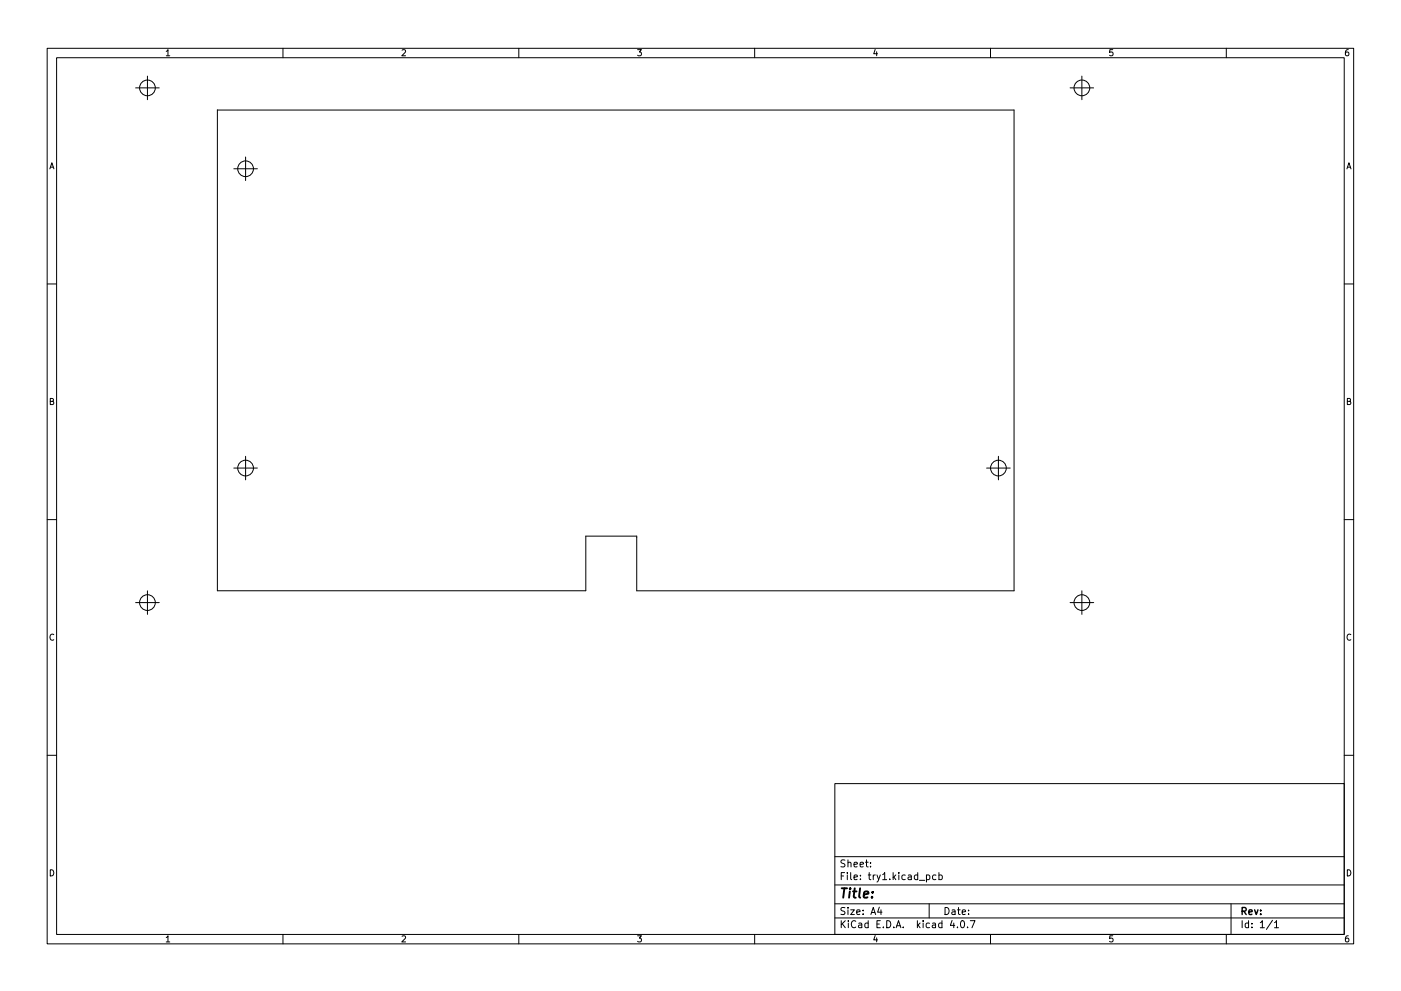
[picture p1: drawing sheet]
<svg xmlns="http://www.w3.org/2000/svg" width="297mm" height="210mm" viewBox="0 0 297 210" stroke-linecap="round" stroke-linejoin="round" font-family="sans-serif">
<g fill="none" stroke="#000" stroke-width=".21">
<path d="M10 10.2h277v190.1h-277zM12 12.2h273v186.1h-273zM28.8 18.6h5M31.3 16.1v5M35.2 10.9l.4-.4v1.3M35.2 11.8h.8M60 10.2v2M85.2 10.7l.5-.2 .3 .4-.8 .9h.8M110 10.2v2M135.2 10.5h.8l-.4 .5 .3 .2v.5l-.2 .1-.5-.1M160 10.2v2M185.6 10.5l-.4 .9h.9"/>
<path d="M185.9 11v.8M210 10.2v2M226.9 18.6h5M229.4 16.1v5M235.9 10.5h-.6l-.1 .7 .7-.1v.6l-.2 .1-.5-.1M260 10.2v2M285.9 10.5l-.4 .1-.2 .2-.1 .8 .3 .2 .4-.1v-.6l-.4-.1-.3 .3M10.6 35.8l.4-1.3 .4 1.3M10.7 35.5h.6M46.1 23.3h168.9v102h-80v-11.6h-10.8v11.6h-78.1zM49.6 35.8h5M52.1 33.3v5"/>
<path d="M285.6 35.8l.4-1.3 .4 1.3M285.7 35.5h.6M10 60.2h2M285 60.2h2M10.7 85.2l.5-.1 .1-.4-.6-.2v1.3h.5l.2-.4-.3-.2M49.6 99.3h5M52.1 96.8v5M209.2 99.3h5M211.7 96.8v5M285.7 85.2l.5-.1 .1-.4-.6-.2v1.3h.5l.2-.4-.3-.2M10 110.2h2M285 110.2h2"/>
<path d="M11.4 134.7a.58 .58 0 0 0-.8 .5 .58 .58 0 0 0 .8 .5M28.8 127.8h5M31.3 125.3v5M226.9 127.8h5M229.4 125.3v5M286.4 134.7a.58 .58 0 0 0-.8 .5 .58 .58 0 0 0 .8 .5M10 160.2h2M177 166.3h108v32h-108zM285 160.2h2M10.7 184.5a.66 .66 0 0 1 .7 .7 .66 .66 0 0 1-.7 .6zM35.2 198.9l.4-.4v1.3M35.2 199.8h.8"/>
<path d="M60 198.3v2M85.2 198.7l.5-.2 .3 .4-.8 .9h.8M110 198.3v2M135.2 198.5h.8l-.4 .5 .3 .2v.5l-.2 .1-.5-.1M160 198.3v2M177 194.8h108M177 191.8h108M177 187.8h108M177 181.8h108M178.4 195.3v1.5M178.4 185.8h.5M178.6 196l.6 .8"/>
<path d="M179.1 185.1h-.7v1.5M179.1 192.6l-.5-.1-.2 .2v.4l.6 .3 .1 .3-.2 .3h-.6M179.1 182.5l-.5-.1-.2 .2v.4l.6 .3 .1 .3-.2 .3h-.6M179.2 195.3l-.8 .9M179.6 185.1v.2M179.6 185.6v1M179.8 192.5v.2M179.8 183.1l.2-.2 .4 .1v.9M179.8 182.4v1.5M179.8 193v1M179.9 195.3v.2M179.9 195.8v1"/>
<path d="M180.4 193h.7l-.7 1h.7M180.4 185.1v1.3l.2 .2M181.1 186.1l.7-.1-.1-.3-.4-.1-.2 .2v.8h.6M181.1 183.4l.7-.1-.1-.3-.4-.1-.2 .2v.8h.6M181.4 195.5a.71 .71 0 0 0-1 .5 .71 .71 0 0 0 .7 .8l.3-.1M181.6 193.5l.8-.1-.1-.3-.4-.1-.3 .2 .1 .8h.6M182.1 195.9h.5l.1 .9M182.4 183.4l.7-.1-.1-.3-.4-.1-.2 .2v.8h.6M182.4 186.5v.1M182.4 185.7v.1M182.7 196.2l-.5 .1-.2 .2 .2 .3h.5M183 193.9v.1"/>
<path d="M183 193.1v.1M183.5 182.9h.6M183.7 182.4v1.3l.4 .2M184.1 195.9l-.5-.1-.2 .3 .1 .7h.6M184.1 195.3v1.5M184.1 185.6h.5M184.3 185.1v1.3l.3 .2M184.6 183.8v.1M184.6 183v.1M184.6 194l.5-1.5 .5 1.5M184.8 193.6h.7M185.1 185.6v1"/>
<path d="M185.6 198.5l-.4 .9h.9M185.6 185.6l-.5 .3M185.9 199v.8M185.9 196h.5M185.9 185.6l.4 1M186.4 192.5l-.3 1h.9M186.6 195.3h-.7v1.5h.7M186.6 185.6l-.5 1.4-.2 .1M186.8 193v1M187.1 185.6l.5-.5v1.5M187.1 186.6h.9M187.3 196.7v.1"/>
<path d="M188 195.3a.76 .76 0 0 1 .9 .8 .76 .76 0 0 1-.9 .7zM188.6 186.5v.1M189.4 185.1v1.5M189.5 196.7v.1M189.5 186.1l.4 .5M189.9 185.6l-.5 .6M190 196.8l.5-1.5 .5 1.5M190.1 196.4h.8M190.6 185.1v.2M190.6 185.6v1M191.5 196.7v.1M191.9 185.7l-.4-.1-.3 .3 .2 .7h.5"/>
<path d="M192.6 185.7h.5l.1 .9M193.2 186l-.5 .1-.2 .2 .2 .3h.5M194.5 195.3v1.5M194.6 185.7l-.5-.1-.2 .3 .1 .7h.6M194.6 185.1v1.5M194.6 196.3l.5 .5M194.9 186.8h1.2M195.1 195.8l-.6 .6M195.7 195.3v.2M195.7 195.8v1M196.4 185.7l.5-.1 .2 .3-.1 .7h-.6M196.4 185.6v1.5"/>
<path d="M197 191.8v3M197.1 195.9l-.5-.1-.2 .3 .1 .7h.6M197.7 195.9h.6l.1 .9M198.4 196.2l-.5 .1-.3 .2 .3 .3h.5M198.4 185.7l-.4-.1-.3 .3 .2 .7h.5M199.1 185.7l.4-.1 .3 .3-.2 .7h-.5M199.1 185.1v1.5M199.7 195.9l-.4-.1-.3 .3 .1 .7h.6M199.7 195.3v1.5M200.4 192.5a.76 .76 0 0 1 .8 .8 .76 .76 0 0 1-.8 .7zM201.9 193.1h.5l.1 .9M201.9 195.3l-.4 1h.9"/>
<path d="M202.2 195.8v1M202.5 193.4l-.5 .1-.2 .2 .2 .3h.5M203 196.7v.1M203 193h.6M203.2 192.5v1.3l.4 .2M203.9 195.4l.1-.1a.8 .8 0 0 1 .5 .8 .8 .8 0 0 1-.5 .7 1 1 0 0 1-.1-1.4zM204 193.5l.7-.1-.1-.3-.4-.1-.2 .2 .1 .8h.5M205.1 196.7v.1M205.4 193.9v.1M205.4 193.1v.1M205.7 195.3h1l-.6 1.5M210 198.3v2"/>
<path d="M235.9 198.5h-.6l-.1 .7 .7-.1v.6l-.2 .1-.5-.1M260 198.3v2M261 191.8v6.5M263.4 195.3v1.5M264.7 195.9l-.4-.1-.3 .3 .1 .7h.6M264.7 195.3v1.5M265.4 196.7v.1M265.4 195.9v.1M267.2 195.8l.4-.5v1.5M267.2 196.8h.9M269.8 195.3l-1.3 1.9M270.2 195.8l.4-.5v1.5"/>
<path d="M270.2 196.8h.9M285.7 184.5a.66 .66 0 0 1 .7 .7 .66 .66 0 0 1-.7 .6zM285.9 198.5l-.4 .1-.2 .3-.1 .7 .3 .2 .4-.1v-.6l-.4-.1-.3 .3"/>
<circle cx="31.3" cy="18.6" r="1.67"/>
<circle cx="229.4" cy="18.6" r="1.67"/>
<circle cx="52.1" cy="35.8" r="1.67"/>
<circle cx="52.1" cy="99.3" r="1.67"/>
<circle cx="211.7" cy="99.3" r="1.67"/>
<circle cx="31.3" cy="127.8" r="1.67"/>
<circle cx="229.4" cy="127.8" r="1.67"/>
</g>
<path d="M263.4 193.3l.7-.1 .1-.2-.1-.3-.7-.2v1.5M263.7 193.3l.5 .7M264.8 193.5l.7-.1-.1-.3-.4-.1-.2 .2 .1 .8h.5M266 193l.4 1 .3-1M267.3 193.9v.1M267.3 193.1v.1" fill="none" stroke="#000" stroke-width=".3"/>
<path d="M178.5 188.5h1.1M179 188.5l-.2 2M180.2 189.1l-.2 1.4M180.3 188.5l-.1 .2M180.8 189.1h.8M181.2 188.5l-.2 1.7 .1 .2 .3 .1M182.4 188.5l-.3 1.7 .3 .3M183.1 189.8l1-.2v-.4h-.8l-.2 1 .2 .3 .6-.1M184.9 190.3v.2M185 189.2v.2" fill="none" stroke="#000" stroke-width=".4"/>
</svg>
